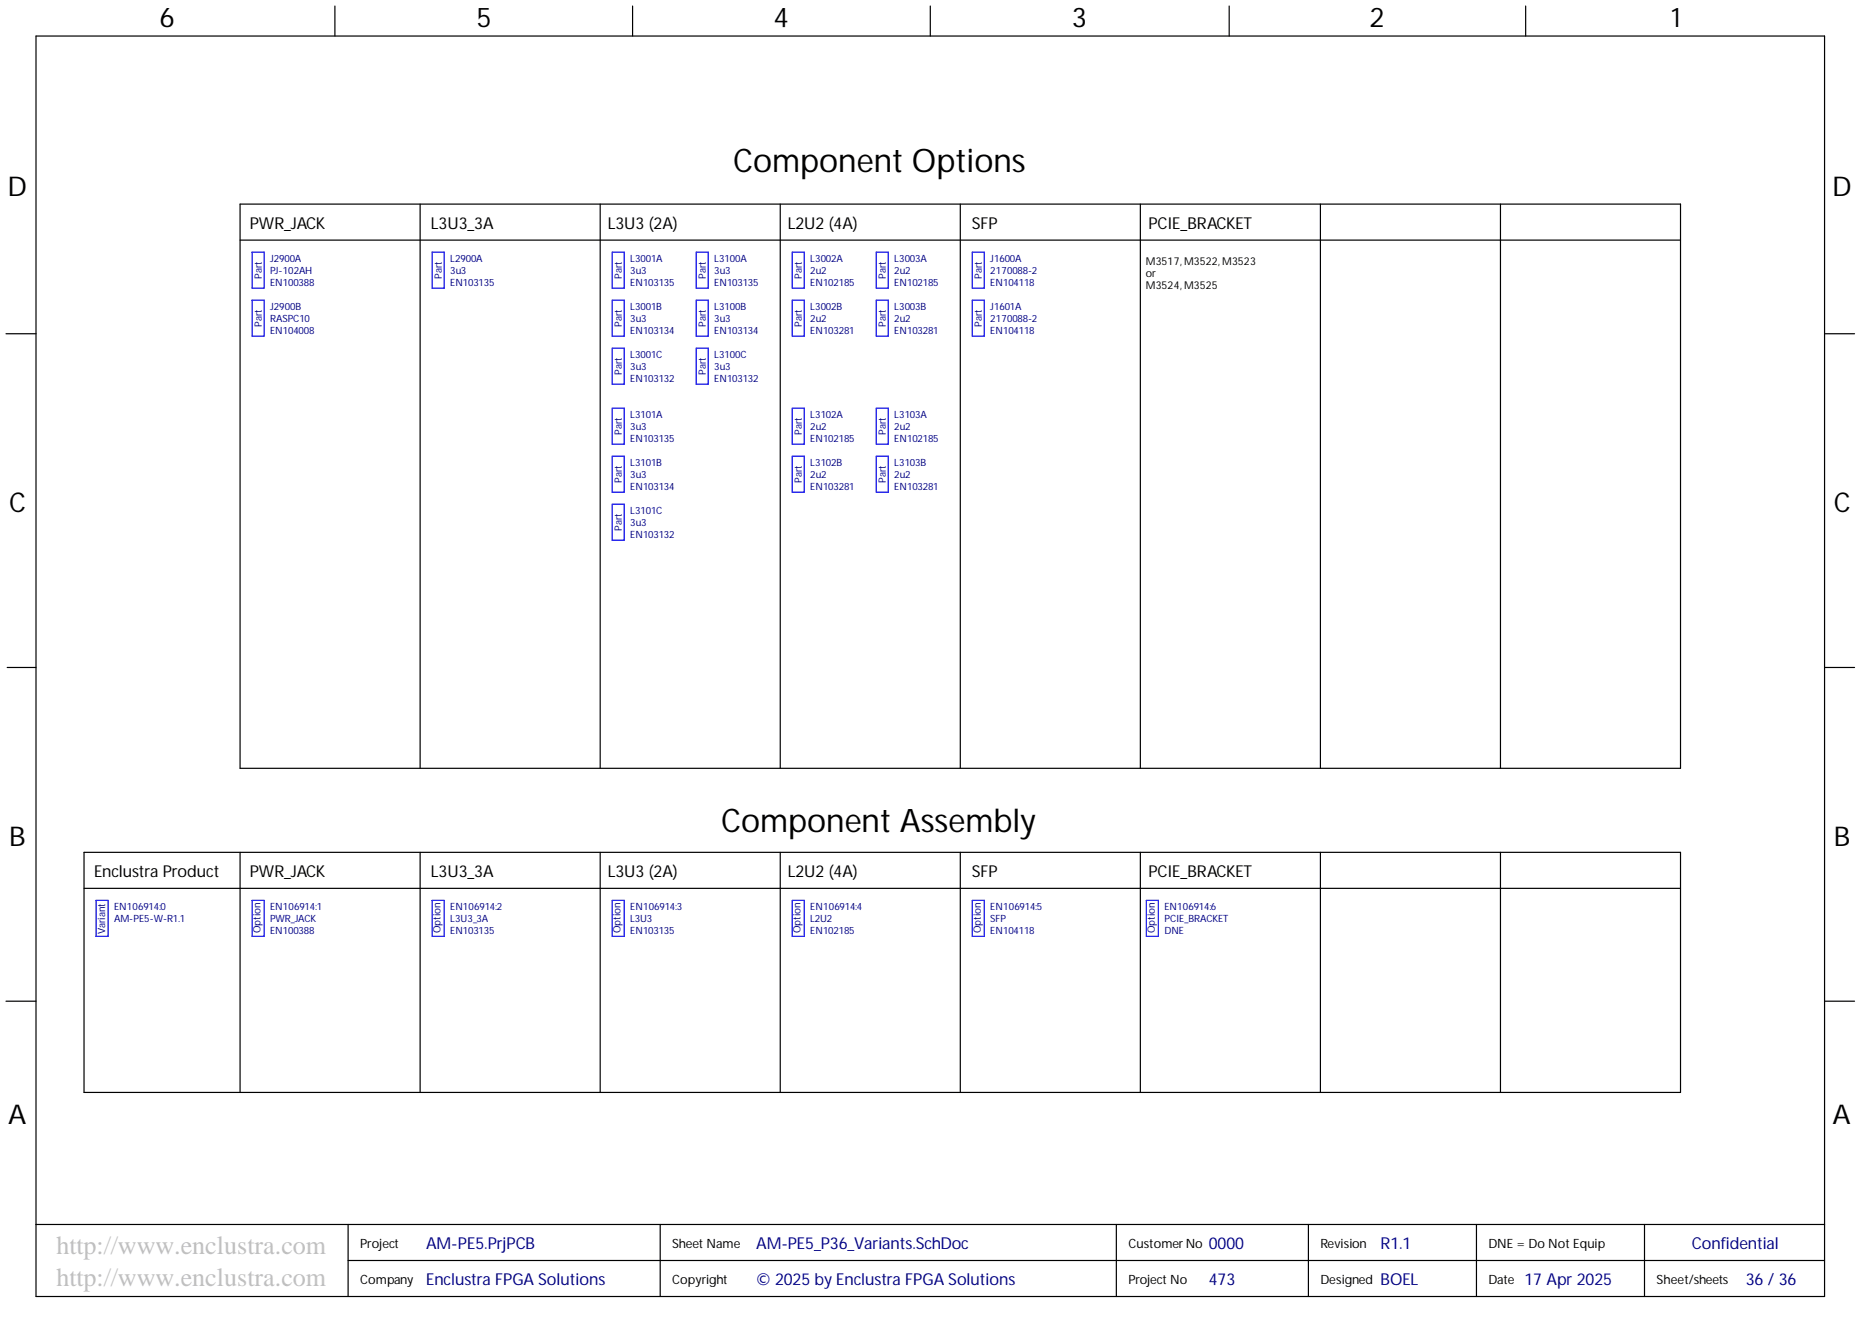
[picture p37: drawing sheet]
<svg xmlns="http://www.w3.org/2000/svg" width="393mm" height="282mm" viewBox="0 0 393 282" stroke-linecap="round" stroke-linejoin="round" font-family="sans-serif">
<defs><g id="words">
<g font-size="6.8">
<text x="154.8" y="36.3">Component Options</text>
<text x="152.2" y="175.7">Component Assembly</text>
</g>
<g font-size="5.7">
<text x="33.7" y="5.7">6</text>
<text x="100.6" y="5.7">5</text>
<text x="163.3" y="5.7">4</text>
<text x="226.3" y="5.7">3</text>
<text x="289.2" y="5.7">2</text>
<text x="352.8" y="5.7">1</text>
<text x="1.6" y="41.4">D</text>
<text x="386.8" y="41.4">D</text>
<text x="1.9" y="108.1">C</text>
<text x="387.2" y="108.1">C</text>
<text x="1.9" y="178.5">B</text>
<text x="387.2" y="178.5">B</text>
<text x="1.7" y="237.3">A</text>
<text x="386.9" y="237.3">A</text>
</g>
<g font-size="5.5" fill="#c0c0c0">
<text x="11.9" y="264.7">http://www.enclustra.com</text>
<text x="11.9" y="271.5">http://www.enclustra.com</text>
</g>
<g font-size="3.5">
<text x="52.7" y="48.3">PWR_JACK</text>
<text x="91" y="48.3">L3U3_3A</text>
<text x="128.3" y="48.3">L3U3 (2A)</text>
<text x="166.3" y="48.3">L2U2 (4A)</text>
<text x="205.2" y="48.3">SFP</text>
<text x="242.5" y="48.3">PCIE_BRACKET</text>
<text x="19.9" y="185.2">Enclustra Product</text>
<text x="52.7" y="185.2">PWR_JACK</text>
<text x="91" y="185.2">L3U3_3A</text>
<text x="128.3" y="185.2">L3U3 (2A)</text>
<text x="166.3" y="185.2">L2U2 (4A)</text>
<text x="205.2" y="185.2">SFP</text>
<text x="242.5" y="185.2">PCIE_BRACKET</text>
</g>
<g font-size="3.5" fill="#000080">
<text x="90" y="263.8">AM-PE5.PrjPCB</text>
<text x="159.7" y="263.8">AM-PE5_P36_Variants.SchDoc</text>
<text x="255.2" y="263.8">0000</text>
<text x="357.2" y="263.8">Confidential</text>
<text x="90" y="271.4">Enclustra FPGA Solutions</text>
<text x="159.7" y="271.4">© 2025 by Enclustra FPGA Solutions</text>
<text x="255.2" y="271.4">473</text>
<text x="291.5" y="271.4">BOEL</text>
<text x="321.9" y="271.4">17 Apr 2025</text>
<text x="368.6" y="271.4">36 / 36</text>
</g>
<text font-size="3.5" fill="#00007c" x="291.5" y="263.8">R1.1</text>
<g font-size="2.7">
<text x="76" y="263.4">Project</text>
<text x="141.9" y="263.4">Sheet Name</text>
<text x="238.2" y="263.4">CustomerNo</text>
<text x="278.8" y="263.4">Revision</text>
<text x="314.3" y="263.4">DNE = Do Not Equip</text>
<text x="76" y="271">Company</text>
<text x="141.9" y="271">Copyright</text>
<text x="238.2" y="271">Project No</text>
<text x="278.8" y="271">Designed</text>
<text x="314.3" y="271">Date</text>
<text x="349.7" y="271">Sheet/sheets</text>
</g>
<g font-size="2.3">
<text x="242" y="55.9">M3517, M3522, M3523</text>
<text x="242" y="58.4">or</text>
<text x="242" y="60.9">M3524, M3525</text>
</g>
<g font-size="2.1" fill="#000080">
<text x="55.3" y="58.8" transform="rotate(-90 55.3 58.8)">Part</text>
<text x="57" y="55.3">J2900A</text>
<text x="57" y="57.8">PJ-102AH</text>
<text x="93.3" y="58.8" transform="rotate(-90 93.3 58.8)">Part</text>
<text x="95" y="55.3">L2900A</text>
<text x="95" y="57.8">3u3</text>
<text x="131.3" y="58.8" transform="rotate(-90 131.3 58.8)">Part</text>
<text x="133.1" y="55.3">L3001A</text>
<text x="133.1" y="57.8">3u3</text>
<text x="149" y="58.8" transform="rotate(-90 149 58.8)">Part</text>
<text x="150.8" y="55.3">L3100A</text>
<text x="150.8" y="57.8">3u3</text>
<text x="169.3" y="58.8" transform="rotate(-90 169.3 58.8)">Part</text>
<text x="171.1" y="55.3">L3002A</text>
<text x="171.1" y="57.8">2u2</text>
<text x="187" y="58.8" transform="rotate(-90 187 58.8)">Part</text>
<text x="188.8" y="55.3">L3003A</text>
<text x="188.8" y="57.8">2u2</text>
<text x="207.3" y="58.8" transform="rotate(-90 207.3 58.8)">Part</text>
<text x="209.1" y="55.3">J1600A</text>
<text x="209.1" y="57.8">2170088-2</text>
<text x="57" y="60.3">EN100388</text>
<text x="57" y="65.4">J2900B</text>
<text x="95" y="60.3">EN103135</text>
<text x="133.1" y="60.3">EN103135</text>
<text x="133.1" y="65.4">L3001B</text>
<text x="150.8" y="60.3">EN103135</text>
<text x="150.8" y="65.4">L3100B</text>
<text x="171.1" y="60.3">EN102185</text>
<text x="171.1" y="65.4">L3002B</text>
<text x="188.8" y="60.3">EN102185</text>
<text x="188.8" y="65.4">L3003B</text>
<text x="209.1" y="60.3">EN104118</text>
<text x="209.1" y="65.4">J1601A</text>
<text x="55.3" y="68.9" transform="rotate(-90 55.3 68.9)">Part</text>
<text x="57" y="70.5">EN104008</text>
<text x="57" y="67.9">RASPC10</text>
<text x="131.3" y="68.9" transform="rotate(-90 131.3 68.9)">Part</text>
<text x="133.1" y="70.5">EN103134</text>
<text x="133.1" y="67.9">3u3</text>
<text x="149" y="68.9" transform="rotate(-90 149 68.9)">Part</text>
<text x="150.8" y="70.5">EN103134</text>
<text x="150.8" y="67.9">3u3</text>
<text x="169.3" y="68.9" transform="rotate(-90 169.3 68.9)">Part</text>
<text x="171.1" y="70.5">EN103281</text>
<text x="171.1" y="67.9">2u2</text>
<text x="187" y="68.9" transform="rotate(-90 187 68.9)">Part</text>
<text x="188.8" y="70.5">EN103281</text>
<text x="188.8" y="67.9">2u2</text>
<text x="207.3" y="68.9" transform="rotate(-90 207.3 68.9)">Part</text>
<text x="209.1" y="70.5">EN104118</text>
<text x="209.1" y="67.9">2170088-2</text>
<text x="133.1" y="75.5">L3001C</text>
<text x="150.8" y="75.5">L3100C</text>
<text x="131.3" y="79.1" transform="rotate(-90 131.3 79.1)">Part</text>
<text x="133.1" y="80.6">EN103132</text>
<text x="133.1" y="78.1">3u3</text>
<text x="149" y="79.1" transform="rotate(-90 149 79.1)">Part</text>
<text x="150.8" y="80.6">EN103132</text>
<text x="150.8" y="78.1">3u3</text>
<text x="133.1" y="88.2">L3101A</text>
<text x="171.1" y="88.2">L3102A</text>
<text x="188.8" y="88.2">L3103A</text>
<text x="131.3" y="91.8" transform="rotate(-90 131.3 91.8)">Part</text>
<text x="133.1" y="93.3">EN103135</text>
<text x="133.1" y="90.7">3u3</text>
<text x="169.3" y="91.8" transform="rotate(-90 169.3 91.8)">Part</text>
<text x="171.1" y="93.3">EN102185</text>
<text x="171.1" y="90.7">2u2</text>
<text x="187" y="91.8" transform="rotate(-90 187 91.8)">Part</text>
<text x="188.8" y="93.3">EN102185</text>
<text x="188.8" y="90.7">2u2</text>
<text x="131.3" y="101.9" transform="rotate(-90 131.3 101.9)">Part</text>
<text x="133.1" y="98.3">L3101B</text>
<text x="133.1" y="100.9">3u3</text>
<text x="169.3" y="101.9" transform="rotate(-90 169.3 101.9)">Part</text>
<text x="171.1" y="98.3">L3102B</text>
<text x="171.1" y="100.9">2u2</text>
<text x="187" y="101.9" transform="rotate(-90 187 101.9)">Part</text>
<text x="188.8" y="98.3">L3103B</text>
<text x="188.8" y="100.9">2u2</text>
<text x="133.1" y="103.4">EN103134</text>
<text x="171.1" y="103.4">EN103281</text>
<text x="188.8" y="103.4">EN103281</text>
<text x="131.3" y="112" transform="rotate(-90 131.3 112)">Part</text>
<text x="133.1" y="113.6">EN103132</text>
<text x="133.1" y="108.5">L3101C</text>
<text x="133.1" y="111">3u3</text>
<text x="22.2" y="197.2" transform="rotate(-90 22.2 197.2)">Variant</text>
<text x="24.1" y="192.1">EN106914:0</text>
<text x="24.1" y="194.7">AM-PE5-W-R1.1</text>
<text x="55" y="197" transform="rotate(-90 55 197)">Option</text>
<text x="57" y="197.2">EN100388</text>
<text x="57" y="192.1">EN106914:1</text>
<text x="57" y="194.7">PWR_JACK</text>
<text x="93" y="197" transform="rotate(-90 93 197)">Option</text>
<text x="95" y="197.2">EN103135</text>
<text x="95" y="192.1">EN106914:2</text>
<text x="95" y="194.7">L3U3_3A</text>
<text x="131" y="197" transform="rotate(-90 131 197)">Option</text>
<text x="133.1" y="197.2">EN103135</text>
<text x="133.1" y="192.1">EN106914:3</text>
<text x="133.1" y="194.7">L3U3</text>
<text x="169" y="197" transform="rotate(-90 169 197)">Option</text>
<text x="171.1" y="197.2">EN102185</text>
<text x="171.1" y="192.1">EN106914:4</text>
<text x="171.1" y="194.7">L2U2</text>
<text x="207.1" y="197" transform="rotate(-90 207.1 197)">Option</text>
<text x="209.1" y="197.2">EN104118</text>
<text x="209.1" y="192.1">EN106914:5</text>
<text x="209.1" y="194.7">SFP</text>
<text x="243.8" y="197" transform="rotate(-90 243.8 197)">Option</text>
<text x="245.8" y="197.2">DNE</text>
<text x="245.8" y="192.1">EN106914:6</text>
<text x="245.8" y="194.7">PCIE_BRACKET</text>
</g>
</g></defs>
<g fill="none" stroke="#000" stroke-width=".25">
<path d="M7.6 7.6h377.6v266.1h-377.6zM70.7 1.3v6.3M133.6 1.3v6.3M196.4 1.3v6.3M259.5 1.3v6.3M322.1 1.3v6.3M50.7 43.1h304.1v119.1h-304.1zM50.7 50.7h304.1M88.7 43.1v119.1M126.7 43.1v119.1M164.7 43.1v119.1M202.8 43.1v119.1"/>
<path d="M240.8 43.1v119.1M278.8 43.1v119.1M316.8 43.1v119.1M1.3 70.5h6.3M385.2 70.5h6.4M1.5 140.9h6.1M385.2 140.9h6.4M17.7 180h337.1v50.7h-337.1zM50.7 180v50.7M88.7 180v50.7M126.7 180v50.7M164.7 180v50.7"/>
<path d="M202.8 180v50.7M240.8 180v50.7M278.8 180v50.7M316.8 180v50.7M17.7 187.6h337.1M1.3 211.4h6.3M385.2 211.4h6.4M7.6 258.5h377.6M73.5 258.5v15.2M139.4 258.5v15.2M235.7 258.5v15.2M276.3 258.5v15.2"/>
<path d="M311.7 258.5v15.2M347.2 258.5v15.2M73.5 266.1h311.7"/>
</g>
<g fill="none" stroke="#00f" stroke-width=".25">
<path d="M53.2 53.2h2.6v7.6h-2.6zM91.2 53.2h2.6v7.6h-2.6zM129.3 53.2h2.5v7.6h-2.5zM147 53.2h2.5v7.6h-2.5zM167.3 53.2h2.5v7.6h-2.5zM185 53.2h2.5v7.6h-2.5zM205.3 53.2h2.5v7.6h-2.5zM53.2 63.4h2.6v7.6h-2.6zM129.3 63.4h2.5v7.6h-2.5zM129.3 73.5h2.5v7.6h-2.5zM147 63.4h2.5v7.6h-2.5zM147 73.5h2.5v7.6h-2.5z"/>
<path d="M167.3 63.4h2.5v7.6h-2.5zM185 63.4h2.5v7.6h-2.5zM205.3 63.4h2.5v7.6h-2.5zM129.3 86.2h2.5v7.6h-2.5zM129.3 96.3h2.5v7.6h-2.5zM167.3 86.2h2.5v7.6h-2.5zM167.3 96.3h2.5v7.6h-2.5zM185 86.2h2.5v7.6h-2.5zM185 96.3h2.5v7.6h-2.5zM129.3 106.5h2.5v7.6h-2.5zM20.3 190.1h2.5v7.6h-2.5zM53.2 190.1h2.6v7.6h-2.6z"/>
<path d="M91.2 190.1h2.6v7.6h-2.6zM129.3 190.1h2.5v7.6h-2.5zM167.3 190.1h2.5v7.6h-2.5zM205.3 190.1h2.5v7.6h-2.5zM242 190.1h2.6v7.6h-2.6z"/>
</g>
<use href="#words"/>
</svg>
